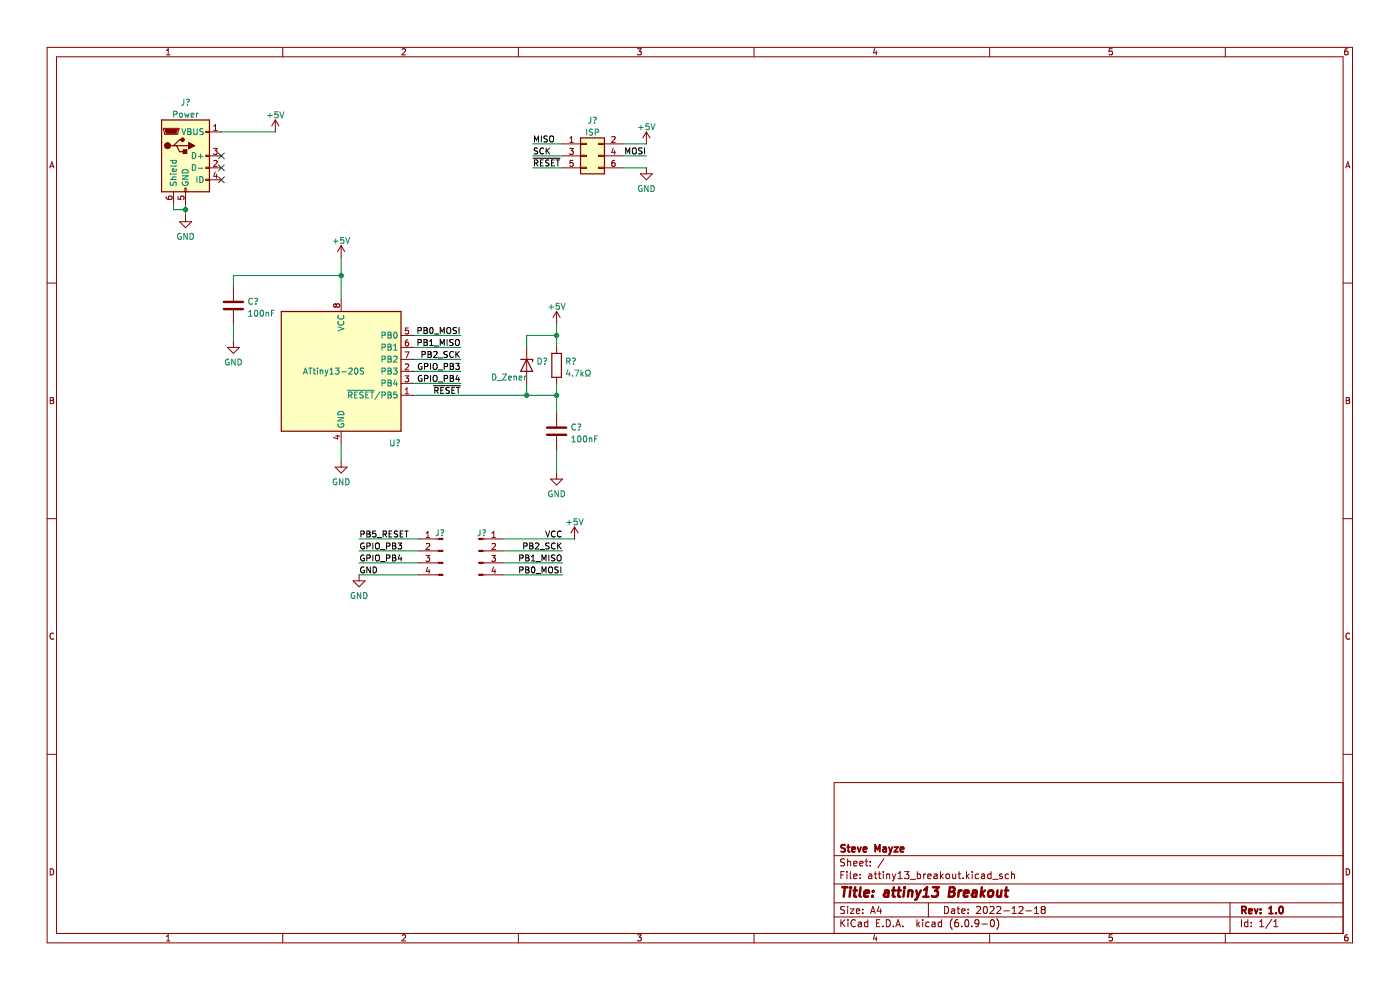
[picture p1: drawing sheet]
<svg xmlns="http://www.w3.org/2000/svg" width="297mm" height="210mm" viewBox="0 0 297 210" stroke-linecap="round" stroke-linejoin="round" font-family="sans-serif">
<path d="M0 .1h296.9v209.9h-296.9z" fill-rule="evenodd" fill="#fff" stroke="#fff" stroke-width=".21"/>
<g fill="none" stroke="#840000" stroke-width=".21">
<path d="M10 10h276.9v190h-276.9zM12 12h272.9v186h-272.9zM35.3 11.6h.8M35.3 10.7l.4-.4v1.3M60 10v2M85.3 10.5l.5-.2 .2 .4-.8 .9h.8M110 10v2M135.2 10.3h.8l-.4 .5 .4 .2v.5l-.2 .1-.6-.1M160 10v2M185.6 10.3l-.3 .9h.8M185.9 10.8v.8M209.9 10v2"/>
<path d="M235.9 10.3h-.6v.7l.6-.1v.6l-.1 .1-.5-.1M259.9 10v2M285.9 10.3l-.4 .1-.2 .2v.8l.2 .2 .4-.1v-.6l-.4-.1-.2 .3M10.6 35.6l.4-1.3 .4 1.3M10.7 35.3h.6M34.7 27.2h3.3v.3l-.3 1h-2.8zM35 27.5h2.6l-.3 .7h-2zM39.2 39.9h.3v.8h-.3zM43.7 35.5h.7v.2h-.7zM43.7 32.9h.7v.3h-.7zM43.7 27.9h.7v.2h-.7zM43.7 38h.7v.3h-.7z"/>
<path d="M44.4 33.1h2.6M44.4 35.6h2.6M44.4 28h2.6M44.4 38.1h2.6M45.3 31.5h.8l-.5 .5 .4 .1v.5l-.2 .1-.5-.1M45.3 34.1l.5-.1 .3 .4-.8 .9h.8M45.3 27.7h.8M45.3 26.8l.4-.4v1.3M45.6 36.5l-.3 .9h.8M46 37v.8M58.4 25.4l-.8 1.3M58.4 25.4v2.6"/>
<path d="M58.4 25.4l.8 1.3M119.3 30.5h3.9M119.3 33.1h3.9M119.3 35.6h3.9M120.8 31.5h.8l-.4 .5 .4 .1v.5l-.2 .1-.6-.1M120.9 30.2h.7M120.9 29.3l.4-.4v1.3M121.6 34h-.6l-.1 .6h.6l.1 .6-.2 .1-.5-.1M123.2 30.4h1.2v.3h-1.2zM123.2 32.9h1.2v.3h-1.2zM123.2 35.5h1.2v.2h-1.2zM127 35.5h1.2v.2h-1.2z"/>
<path d="M127 32.9h1.2v.3h-1.2zM127 30.4h1.2v.3h-1.2zM128.2 30.5h3.8M128.2 33.1h3.8M128.2 35.6h3.8M129.8 29.1l.5-.2 .2 .4-.8 .9h.8M130.1 31.4l-.3 .9h.8M130.4 34l-.4 .1-.2 .2v.7l.2 .3 .4-.1v-.6l-.4-.1-.2 .2M130.4 31.9v.8M135.9 36.9h2.5l-1.3 1.2zM137.1 28l-.7 1.3M137.1 28v2.5"/>
<path d="M137.1 35.6v1.3M137.1 28l.8 1.3M285.5 35.6l.4-1.3 .5 1.3M285.6 35.3h.6M35.2 41.7l.1 .4 .2 .2h.8l.2-.2-.1-.5-.6 .1-.1 .4 .3 .2M36.8 40.7v2.5M37.8 41.6v.7h.6l-.1-.6 .6-.1 .1 .2-.1 .5M38.1 47h2.5l-1.2 1.3zM39.4 40.7v2.5M39.4 45.8v1.2M72.4 52.1l-.8 1.3M72.4 52.1v2.5"/>
<path d="M72.4 52.1l.7 1.3M10 60h2M48.2 73.7h2.6l-1.3 1.3zM49.5 61v2.8M49.5 65.8v2.8M49.5 72.4v1.3M71.3 64.7l-.2-.3-.3 .3v.3l.2 .2 .3-.3M71.3 64.7l.3-.3h.2l.3 .3-.1 .3-.2 .2-.3-.1-.2-.2M71.3 64.7v.2M72.4 63.5v2.6M85.1 73.7h2.5M85.1 78.8h2.5"/>
<path d="M85.1 71.2h2.5M85.1 76.2h2.5M85.9 79.7h.8l-.4 .5 .3 .1v.6l-.1 .1-.6-.1M85.9 74.6h.9l-.6 1.3M86 77.3l.5-.1 .2 .4-.8 .9h.8M86.6 72.1l-.4 .1-.2 .2v.7l.2 .3 .4-.1v-.6l-.4-.1-.2 .2M86.6 69.6h-.6v.6l.6-.1v.6l-.1 .1-.5-.1M111.7 73.7v7.6M118.1 66.1l-.8 1.2M118.1 66.1v2.5M118.1 73.7v1.3M118.1 66.1l.7 1.2"/>
<path d="M284.9 60h2M10.7 84.3h.4l.2 .3-.2 .3 .2 .2 .1 .3-.2 .2h-.5zM10.7 84.9h.4M71.1 99.1h2.5l-1.2 1.3zM71.2 92.5h.9M71.6 92.3v.8l-.9-.3M72.4 91.5v2.5M72.4 97.8v1.3M85.1 83.9h2.5M85.1 81.3h2.5M86 83.5h.7M86 82.6l.3-.3v1.2"/>
<path d="M118.1 80v1.3M118.1 87.7v2.8M118.1 92.5v2.8M285.6 84.3h.4l.3 .3-.3 .3 .3 .2v.3l-.2 .2h-.5zM285.6 84.9h.4M10 110h2M88.9 119.4h4.2M88.9 116.9h4.2M88.9 114.3h4.2M90.4 117.8h.7l-.4 .5 .4 .1v.6l-.2 .1-.5-.1M90.4 114h.7M90.4 113.1l.4-.4v1.3"/>
<path d="M90.4 115.4l.5-.1 .2 .3-.7 .9h.7M102.4 119.4h4.3M102.4 116.9h4.3M102.4 114.3h4.3M104.3 117.8h.8l-.4 .5 .4 .1v.6l-.2 .1-.6-.1M104.4 114h.7M104.4 115.4l.5-.1 .2 .3-.8 .9h.8M104.4 113.1l.3-.4v1.3M116.8 101.6h2.5l-1.2 1.3zM118.1 100.4v1.2M121.9 111.8l-.8 1.3M121.9 111.8v2.5"/>
<path d="M121.9 111.8l.8 1.3M284.9 110h2M11.4 134.4a.58 .58 0 0 0-.8 .6 .58 .58 0 0 0 .8 .5M74.9 123.2h2.6l-1.3 1.3zM76.2 121.9v1.3M88.9 121.9h4.2M90.7 120.3l-.3 .9h.8M91 120.8v.8M102.4 121.9h4.3M104.7 120.3l-.3 .9h.8M105 120.8v.8M286.3 134.4a.58 .58 0 0 0-.8 .6 .58 .58 0 0 0 .8 .5"/>
<path d="M10 160h2M284.9 166h-107.9v32M284.9 160h2M10.7 184.3a.66 .66 0 0 1 .7 .6 .66 .66 0 0 1-.7 .7zM35.3 198.7l.4-.4v1.3M35.3 199.6h.8M60 198v2M85.3 198.4l.5-.1 .2 .4-.8 .9h.8M110 198v2M135.2 198.3h.8l-.4 .5 .4 .1v.6l-.2 .1-.6-.1M160 198v2M177 194.5h107.9"/>
<path d="M177 191.5h107.9M177 187.5h107.9M177 181.5h107.9M178.4 195.1v1.5M178.4 185.6h.5M178.6 195.7l.6 .9M179.1 184.9h-.7v1.5M179.2 192.4l-.6-.1-.2 .1v.5l.6 .2 .2 .4-.3 .3-.6-.1M179.2 182.3l-.6-.1-.2 .1v.5l.6 .2 .2 .4-.3 .3-.6-.1M179.2 195.1l-.8 .8M179.7 184.9v.1M179.7 185.4v1"/>
<path d="M179.8 182.2v1.5M179.8 192.3v.1M179.8 192.8v1M179.8 182.8l.2-.1 .4 .1 .1 .9M179.9 195.1v.1M179.9 195.6v1M180.4 192.8h.8l-.8 1h.8M180.4 184.9v1.3l.2 .2M181.1 185.9l.7-.2-.1-.2-.4-.1-.2 .2 .1 .7h.5M181.1 183.2l.7-.2-.1-.2-.4-.1-.2 .2 .1 .7h.5M181.5 195.2a.71 .71 0 0 0-1 .5 .71 .71 0 0 0 .7 .9l.3-.2M181.7 193.3l.7-.2-.1-.2-.4-.1-.2 .2v.7h.6"/>
<path d="M182.1 195.7h.6v.9M182.4 183.2l.7-.2-.1-.2-.4-.1-.2 .2 .1 .7h.5M182.5 186.2v.2M182.5 185.5v.1M182.7 195.9l-.5 .1-.2 .2 .2 .4 .5-.1M183 193.6v.2M183 192.9v.1M183.5 182.7h.6M183.7 182.2v1.3l.4 .2M184.1 195.7l-.4-.1-.3 .3 .1 .6h.6M184.1 195.1v1.5M184.3 185.5h.6l.1 .9"/>
<path d="M184.6 183.5v.2M184.6 182.8v.1M184.7 193.8l.5-1.5 .5 1.5M184.8 193.4h.7M185 185.7l-.5 .1-.3 .2 .3 .4 .5-.1M185.5 185.4h.5M185.6 198.2l-.3 1h.8M185.7 184.9v1.3l.3 .2M185.9 198.7v.9M186 195.8h.5M186.3 185.4h.6M186.5 192.2l-.4 1.1h.9"/>
<path d="M186.5 184.9v1.3l.4 .2M186.7 195.1h-.7v1.5h.7M186.8 192.8v1M187.3 196.4v.2M187.4 184.9v.1M187.4 185.4v1M187.5 182.1l-1.3 1.9M188 195.1a.76 .76 0 0 1 .9 .7 .76 .76 0 0 1-.9 .8zM188.1 185.5l.2-.1 .4 .1v.9M188.1 185.4v1M189.3 185.4l.4 1M189.5 196.4v.2"/>
<path d="M189.7 186.4l-.4 .5M190 196.6l.5-1.5 .5 1.5M190 185.4l-.3 1M190.2 196.2h.7M190.5 185.3l.5-.4v1.5M190.5 186.4h.9M191.5 196.4v.2M191.9 184.9h.9l-.5 .6 .4 .1v.6l-.2 .2-.6-.2M193.1 186.5h1.1M194.5 195.1v1.5M194.6 185.5l.4-.1 .3 .3-.1 .6h-.6M194.6 184.9v1.5"/>
<path d="M194.7 196l.4 .6M195.1 195.6l-.6 .6M195.7 195.1v.1M195.7 195.6v1M196 185.4v1M196.4 185.4l-.4 .3M196.8 185.9l.7-.2v-.2l-.5-.1-.2 .2 .1 .7h.6M197 191.5v3M197.1 195.7l-.4-.1-.3 .3 .1 .6h.6M197.7 195.7h.6l.1 .9M198.2 185.5h.5l.1 .9M198.4 195.9l-.5 .1-.2 .2 .2 .4 .5-.1"/>
<path d="M198.8 185.7l-.5 .1-.2 .2 .2 .4 .5-.1M199.5 184.9v1.5M199.7 185.8l.4 .6M199.7 195.7l-.4-.1-.3 .3 .2 .6h.5M199.7 195.1v1.5M200.1 185.4l-.6 .6M200.4 192.3a.76 .76 0 0 1 .8 .7 .76 .76 0 0 1-.8 .8zM200.7 185.5l.3-.1 .4 .1 .1 .6-.2 .2-.3 .1-.3-.2zM201.9 192.9h.6v.9M202 194.9a1.72 1.72 0 0 0 0 2.3M202.1 185.4l.1 .9 .3 .1 .2-.2M202.5 193.1l-.5 .1-.2 .2 .2 .4 .5-.1"/>
<path d="M202.7 185.4v1M203 192.8h.6M203.2 192.3v1.3l.4 .2M203.2 195.1l-.4 .1a1.01 1.01 0 0 0 0 1.4l.5-.2 .1-.5-.3-.2h-.4l-.2 .2M203.2 185.4h.6M203.5 184.9v1.3l.3 .2M204 193.3l.7-.2v-.2l-.5-.1-.2 .2 .1 .7h.6M204 196.4v.2M204.3 186.2v.2M204.8 195.2l.2-.1a.8 .8 0 0 1 .5 .7 .8 .8 0 0 1-.5 .8l-.3-.6zM205 184.9v1.5M205.2 185.8l.4 .6"/>
<path d="M205.4 193.6v.2M205.4 192.9v.1M205.6 185.4l-.6 .6M206.2 196.4v.2M206.2 184.9v.1M206.2 185.4v1M207.2 192.4l.5-.1 .3 .4-.9 1.1h.9M207.6 185.5l-.4-.1-.3 .3 .1 .6h.6M207.7 195.7l-.3 .3-.4-.1-.2-.2v-.3l.3-.3h.3l.3 .3a1 1 0 0 1-.5 1.2h-.2M208.2 185.5h.6l.1 .9M208.3 196h1.2M208.7 192.4l.3-.1a.8 .8 0 0 1 .5 .7 .8 .8 0 0 1-.5 .8l-.4-.6z"/>
<path d="M208.9 185.7l-.5 .1-.2 .2 .2 .4 .5-.1M209.9 198v2M210 192.4l.6-.1 .3 .4-.9 1.1h.9M210.2 195.2l.3-.1a.8 .8 0 0 1 .5 .7 .8 .8 0 0 1-.5 .8l-.4-.6zM210.2 185.5l-.4-.1-.3 .3 .2 .6h.5M210.2 184.9v1.5M210.6 186.5h1.1M211.5 192.4l.5-.1 .3 .4-.9 1.1h.9M211.5 194.9a1.72 1.72 0 0 1 0 2.3M212.6 185.5l-.4-.1-.2 .2 .1 .2 .5 .2v.3h-.6M213 193.2h1.1M214 185.5l-.5-.1-.3 .3 .2 .6h.6"/>
<path d="M214.6 185.5l.2-.1 .4 .1v.9M214.6 184.9v1.5M214.7 193.8h.9M214.7 192.7l.5-.4v1.5M216.2 192.4l.5-.1 .3 .4-.9 1.1h.9M217.7 193.2h1.1M219.5 193.8h.8M219.5 192.7l.4-.4v1.5M221.2 192.9l-.3-.3 .3-.3h.3l.2 .3-.2 .3M221.2 192.9l-.3 .3 .1 .4 .2 .2 .4-.1 .1-.2v-.4l-.2-.2M221.2 192.9h.3M235.9 198.3h-.6v.6h.6v.6l-.1 .1-.5-.1"/>
<path d="M259.9 198v2M260.9 191.5v6.5M263.4 195.1v1.5M264.7 195.7l-.4-.1-.3 .3 .2 .6h.5M264.7 195.1v1.5M265.4 196.4v.2M265.4 195.7v.1M267.2 196.6h.9M267.2 195.5l.5-.4v1.5M269.8 195l-1.3 1.9M270.2 196.6h.9M270.2 195.5l.5-.4v1.5"/>
<path d="M285.6 184.3a.66 .66 0 0 1 .7 .6 .66 .66 0 0 1-.7 .7zM285.9 198.3l-.4 .1-.2 .2v.7l.2 .3 .4-.1v-.6l-.4-.1-.2 .2"/>
</g>
<g fill="none" stroke="#840000" stroke-width=".39">
<path d="M179.3 179.3l-.6-.1-.2 .1v.5l.7 .2 .1 .4-.3 .3-.6-.1M179.7 179.7h.6M179.9 179.2v1.3l.4 .2M181.9 179.7l.4 1 .4-1M187.4 179.8h.5l.1 .9M188.6 179.7l.3 1M189.3 179.7l-.4 1M189.7 179.7h.8l-.8 1h.8M180.7 180.2l.7-.2v-.2l-.5-.1-.2 .2 .1 .7h.6M183.2 180.2l.7-.2-.1-.2-.4-.1-.2 .2v.7h.6M185.6 180.7v-1.5l.5 1.1 .5-1.1v1.5M188 180l-.5 .1-.2 .2 .2 .4 .5-.1"/>
<path d="M188.9 180.7l-.3 .5M191 180.2l.7-.2-.1-.2-.4-.1-.2 .2 .1 .7h.5M263.5 193.1l.7-.1 .1-.2v-.4l-.8-.1v1.5M263.8 193.1l.5 .7M264.9 193.3l.7-.2v-.2l-.5-.1-.2 .2 .1 .7h.6M266.1 192.8l.4 1 .3-1M267.4 193.6v.2M267.4 192.9v.1M269.2 193.8h.9M269.2 192.7l.4-.4v1.5M270.7 193.6v.2M271.5 192.4l.2-.1a.8 .8 0 0 1 .5 .7 .8 .8 0 0 1-.5 .8l-.4-.6z"/>
</g>
<g fill="none" stroke="#840000" stroke-width=".52">
<path d="M178.7 188.2h1.1M179.2 188.2l-.2 2M180.4 188.9l-.2 1.3M180.5 188.2v.2M181.1 188.9h.7M181.4 188.2l-.2 1.7 .1 .2 .4 .1M182.6 188.2l-.2 1.7 .2 .3M183.4 189.5l.9-.1v-.4l-.6-.1-.3 .3v.9h.7M185.1 190v.2M185.2 189v.2M187.7 189h.8l-.1 1.2M188.5 189.4l-.7 .1a.4 .4 0 0 0-.3 .3 .4 .4 0 0 0 .2 .4l.7-.1"/>
<path d="M189.2 188.9h.8M189.6 188.2l-.2 1.7 .1 .2 .3 .1M190.4 188.9h.8M190.8 188.2l-.3 1.7 .1 .2 .4 .1M191.8 188.9l-.1 1.3M191.9 188.2v.2M192.7 189.1l.4-.2 .4 .1v1.2M192.8 188.9l-.2 1.3M194.4 188.9l.3 1.3M194.7 190.2l-.2 .5-.4 .2M195.3 188.9l-.6 1.3M195.8 190.2h1.2"/>
<path d="M196 188.8l.7-.6-.3 2M197.9 188.2h1.2l-.7 .8 .5 .2-.1 .8-.3 .2h-.6l-.2-.2M201.4 189.2h.7M201.5 188.2h.7l.2 .2 .1 .4-.4 .4 .2 .1a.58 .58 0 0 1-.3 .9h-.7zM203.4 188.9l-.1 1.3M204 188.9l-.4 .1-.2 .3M204.5 189.5l1-.1-.1-.4h-.7l-.3 .9 .3 .3 .6-.1M206.4 189h.7v1.2M207.2 189.4l-.7 .1a.4 .4 0 0 0-.3 .3 .4 .4 0 0 0 .2 .4l.7-.1M208.3 188.2l-.3 2M208.3 189.5l.5 .7M209 188.9l-.9 .7"/>
<path d="M209.8 189.1l.1-.1a.5 .5 0 0 1 .8 .3l-.1 .5-.2 .3a.5 .5 0 0 1-.8-.3zM211.6 188.9v1.2l.4 .1 .3-.2M212.5 188.9l-.2 1.3M213.1 188.9h.8M213.5 188.2l-.2 1.7 .1 .2 .3 .1"/>
</g>
<g fill="#ffffc2" stroke="#ffffc2" stroke-width=".25">
<path d="M123.2 29.3h5v7.6h-5z" fill-rule="evenodd"/>
<path d="M34.3 25.4h10.1v15.3h-10.1z" fill-rule="evenodd"/>
<path d="M59.7 66.1h25.4v25.4h-25.4z" fill-rule="evenodd"/>
</g>
<path d="M46.4 35l1.2 1.2M46.4 37.5l1.2 1.3M46.4 32.5l1.2 1.2M47.6 35l-1.2 1.2M47.6 37.5l-1.2 1.3M47.6 32.5l-1.2 1.2" fill="none" stroke="#000084" stroke-width=".21"/>
<g fill="none" stroke="#008400" stroke-width=".21">
<path d="M47 28h11.4M113 30.5h6.3M113 33.1h6.3M113 35.6h6.3M132 30.5h5.1M132 33.1h5.1M132 35.6h5.1M36.8 43.2v1.3h2.6M39.4 43.2v2.6M72.4 54.6v8.9M72.4 58.5h-22.9v2.5M49.5 68.6v3.8"/>
<path d="M87.6 71.2h10.2M87.6 76.2h10.2M87.6 78.8h10.2M87.6 73.7h10.2M118.1 68.6v5.1M118.1 71.2h-6.4v2.5M72.4 94v3.8M87.6 81.3h10.2M87.6 83.9h30.5M111.7 81.3v2.6M118.1 81.3v6.4M118.1 95.3v5.1"/>
<path d="M76.2 119.4h12.7M76.2 114.3h12.7M76.2 116.9h12.7M106.7 119.4h12.6M106.7 114.3h15.2M106.7 116.9h12.6M76.2 121.9h12.7M106.7 121.9h12.6"/>
</g>
<g fill="none" stroke="#000" stroke-width=".21">
<path d="M113.1 33.6h5.7M113.4 30.1v-1.3l.4 1 .4-1v1.3M113.4 34.6l.6-.1v-.5l-.6-.1v1.3M113.7 34.6l.4 .6M114 31.4l-.6 .1v.4l.5 .2 .1 .3-.2 .3-.5-.1M114.7 34.5h.4M114.8 28.8v1.3M115.3 33.9h-.6v1.3h.6M115.3 31.5a.56 .56 0 0 0-.8 .5 .56 .56 0 0 0 .8 .5M115.9 31.4v1.3M116 31.9l.6 .8M116.1 28.9l-.7 .1v.3l.6 .3 .1 .3-.2 .2h-.5"/>
<path d="M116.5 34h-.7v.4l.5 .2 .2 .4-.3 .2-.5-.1M116.6 31.4l-.7 .7M116.6 29l.3-.2a.43 .43 0 0 1 .5 .5v.4a.42 .42 0 0 1-.4 .4 .42 .42 0 0 1-.4-.4zM117 34.5h.4M117.6 33.9h-.6v1.3h.6M118 33.9h.7M118.3 33.9v1.3M132.8 32.7v-1.3l.4 .9 .4-.9v1.3M134.2 31.6l.2-.2a.43 .43 0 0 1 .6 .4v.4a.42 .42 0 0 1-.4 .5 .42 .42 0 0 1-.5-.5zM136.2 31.4l-.7 .1v.4l.6 .2 .1 .3-.2 .3-.5-.1M136.7 31.4v1.3M88.7 70.1h.6v-.5l-.6-.1v1.2"/>
<path d="M88.7 72.7l.6-.1v-.5l-.6-.1v1.3M89.5 79.7a.58 .58 0 0 0-.8 .6 .58 .58 0 0 0 .8 .5v-.4h-.2M89.5 77.2a.58 .58 0 0 0-.8 .5 .58 .58 0 0 0 .8 .5v-.4h-.2M89.5 75.2h.6l.1-.5-.7-.1v1.2M89.9 69.5h.5l.2 .2-.2 .4 .2 .1 .1 .3-.3 .2h-.5zM89.9 72h.5l.2 .3-.2 .3 .2 .1 .1 .3-.3 .3h-.5zM89.9 70.1h.5M89.9 72.6h.5M90.1 77.8l.6-.1v-.5l-.6-.1v1.3M90.8 74.6h.4l.3 .2-.3 .4 .3 .1v.3l-.2 .2h-.5zM90.8 75.2h.4M91.2 72.4l.3-.4v1.3"/>
<path d="M91.2 73.3h.7M91.3 69.6l.2-.1a.68 .68 0 0 1 .4 .6 .68 .68 0 0 1-.4 .6l-.3-.4zM91.3 77.1v1.3M91.3 79.6v1.3M91.9 77.3l.3-.2a.43 .43 0 0 1 .5 .4v.4a.42 .42 0 0 1-.4 .5 .42 .42 0 0 1-.4-.5zM91.9 79.8l.3-.2a.43 .43 0 0 1 .5 .5v.4a.42 .42 0 0 1-.4 .4 .42 .42 0 0 1-.4-.4zM92 74.7l.5-.1 .2 .3-.8 .9h.8M92.1 70.9h1M92.1 73.4h1M93 78.5h.9M93 75.9h.9M93.4 70.7v-1.2l.4 .9 .4-.9v1.2"/>
<path d="M93.4 73.3v-1.3l.4 .9 .4-.9v1.3M94.2 77.8l.6-.1 .1-.5-.7-.1v1.3M94.8 69.7l.3-.2a.43 .43 0 0 1 .5 .4v.4a.42 .42 0 0 1-.4 .5 .42 .42 0 0 1-.4-.5zM94.8 72v1.3M94.9 74.6h-.5l-.2 .2 .1 .3 .5 .2v.4l-.6 .1M95.5 77.1h.4l.3 .2-.3 .4 .3 .1v.3l-.2 .3h-.5zM95.5 79.6h.4l.3 .3-.3 .3 .3 .2v.3l-.2 .2h-.5zM95.5 77.7h.4M96.1 72.1h-.7v.4l.6 .2 .1 .3-.2 .3-.5-.1M96.2 74.7a.56 .56 0 0 0-.8 .5 .56 .56 0 0 0 .8 .5M96.7 77.1h.7l-.4 .5 .4 .1v.5l-.2 .2-.5-.2M96.7 72.2l.2-.2a.43 .43 0 0 1 .5 .4v.5a.42 .42 0 0 1-.4 .4 .42 .42 0 0 1-.4-.4z"/>
<path d="M96.7 74.6v1.2M96.8 69.5l-.6 .1v.4l.5 .2 .1 .3-.2 .2h-.5M96.9 75.1l.5 .7M97 79.6l-.3 .9h.8M97.4 69.5v1.2M97.4 74.6l-.7 .7M90.1 80.3l.6-.1v-.4l-.6-.2v1.3M91.9 81.8h5.8M92.2 82.8h.6l.1-.5-.7-.1v1.2M92.5 82.8l.5 .6M93 81h.9M93.5 82.8h.4"/>
<path d="M94.1 82.2h-.6v1.2h.6M94.2 80.3l.6-.1 .1-.4-.7-.2v1.3M95.3 82.2l-.6 .1v.4l.5 .2 .1 .3-.2 .2h-.5M95.5 80.2h.4M95.9 82.8h.4M96.5 82.2h-.6v1.2h.6M96.8 82.2h.8M97.2 82.2v1.2M97.3 80.1v.8M76.6 113.3l.6-.1v-.4l-.6-.2v1.3M77.2 115.2a.58 .58 0 0 0-.7 .6 .58 .58 0 0 0 .8 .5v-.4h-.3M77.2 117.8a.58 .58 0 0 0-.7 .6 .58 .58 0 0 0 .8 .5v-.5h-.3"/>
<path d="M77.8 115.8h.6l.1-.5-.7-.1v1.3M77.8 118.4l.6-.1 .1-.5-.7-.1v1.3M77.8 112.6h.5l.2 .3-.2 .3 .2 .2 .1 .3-.3 .2h-.5zM77.8 113.2h.5M79.1 115.2v1.3M79.1 117.7v1.3M79.7 115.4l.2-.2a.43 .43 0 0 1 .6 .4v.4a.42 .42 0 0 1-.4 .5 .42 .42 0 0 1-.5-.5zM79.7 117.9l.2-.2a.43 .43 0 0 1 .6 .4v.5a.42 .42 0 0 1-.4 .4 .42 .42 0 0 1-.5-.4zM79.7 112.6h-.6l-.1 .6h.6l.1 .6-.2 .1-.5-.1M80 114h1M80.7 116.6h1M80.7 119.1h1"/>
<path d="M81.3 113.3l.6-.1v-.4l-.6-.2v1.3M81.6 113.3l.4 .6M82 115.8h.6l.1-.5-.7-.1v1.3M82 118.4l.6-.1 .1-.5-.7-.1v1.3M82.5 113.2h.5M83.2 112.6h-.7v1.3h.7M83.3 115.2h.4l.2 .2-.2 .4 .2 .1 .1 .3-.2 .3h-.5zM83.3 115.8h.4M83.3 117.7h.4l.2 .3-.2 .3 .2 .1 .1 .4-.2 .2h-.5zM83.3 118.3h.4M84.4 112.7l-.7 .1v.3l.5 .3 .2 .3-.3 .2h-.5M84.4 115.2h.8l-.4 .5 .3 .1v.5l-.1 .2-.6-.2"/>
<path d="M84.8 117.7l-.3 .9h.8M84.9 113.2h.4M85.1 118.1v.9M85.5 112.6h-.6v1.3h.6M85.9 112.6h.7M86.2 112.6v1.3M110.3 118.4l.6-.1v-.5l-.6-.1v1.3M111.1 115.8h.6l.1-.5-.7-.1v1.3M111.5 117.7h.5l.2 .3-.2 .3 .2 .1 .1 .4-.3 .2h-.5zM111.5 118.3h.5M112.4 115.2h.4l.2 .2-.2 .4 .2 .1 .1 .3-.2 .3h-.5zM112.4 115.8h.4"/>
<path d="M112.7 118.1l.4-.4v1.3M112.7 119h.8M113.6 115.3l.5-.1 .2 .3-.8 1h.8M113.7 119.1h1M114.6 116.6h.9M115 119v-1.3l.4 .9 .4-.9v1.3M115.8 112.6l.4 1.3 .4-1.3M116.4 117.7v1.3M116.5 115.2h-.5l-.2 .2 .1 .3 .5 .3v.3l-.6 .1M117.7 117.8h-.7v.4l.6 .2 .1 .4-.2 .2-.5-.1M117.8 112.8a.56 .56 0 0 0-.8 .5 .56 .56 0 0 0 .8 .5M117.8 115.3a.56 .56 0 0 0-.8 .5 .56 .56 0 0 0 .8 .5"/>
<path d="M118.2 117.9l.3-.2a.43 .43 0 0 1 .5 .4v.5a.42 .42 0 0 1-.4 .4 .42 .42 0 0 1-.4-.4zM118.3 115.2v1.3M118.5 115.7l.5 .8M119 112.8a.56 .56 0 0 0-.8 .5 .56 .56 0 0 0 .8 .5M119 115.2l-.7 .7M77.2 120.3a.58 .58 0 0 0-.7 .6 .58 .58 0 0 0 .8 .5v-.4h-.3M78.6 120.3v1.2l-.8-1.2v1.2M79.2 120.3a.64 .64 0 0 1 .7 .6 .64 .64 0 0 1-.7 .6zM110.3 120.9h.6v-.5l-.6-.1v1.2M111.5 120.3h.5l.2 .2-.2 .4 .2 .1 .1 .3-.3 .2h-.5zM111.5 120.9h.5M112.9 120.4l.1-.1a.68 .68 0 0 1 .5 .6 .68 .68 0 0 1-.5 .6l-.3-.5z"/>
<path d="M113.7 121.7h1M115 121.5v-1.2l.4 .9 .4-.9v1.2M116.4 120.4l.3-.1a.43 .43 0 0 1 .5 .4v.4a.42 .42 0 0 1-.4 .4 .42 .42 0 0 1-.4-.4zM118.4 120.3l-.6 .1v.3l.5 .3 .1 .3-.2 .2h-.5M119 120.3v1.2"/>
</g>
<g fill="none" stroke="#008484" stroke-width=".21">
<path d="M36.1 38.1h1.3M36.1 36.9h.1M36.1 34h1.3M36.2 38.6v.7h.4l.3-.6 .3-.1 .2 .3-.1 .4M36.5 36.9h.9M36.6 34l-.1 .4 .3 .2 .5-.1v-.5M36.9 24.3l.6-.1v-.5l-.6-.1v1.3M37.3 35.8l.1 .4-.2 .2-.6-.1v-.5h.3l.1 .6M37.4 37.5l-.8 .1 .1 .5M37.4 35.1l-.2 .1h-1.1M38.1 24.1l.2-.1 .4 .1-.1 .7-.5-.1zM38.6 27.3l.4 1.3 .4-1.3"/>
<path d="M38.7 37.3h1.2l-1.2 .7h1.2M38.7 38.6a.58 .58 0 0 0 .6 .8 .58 .58 0 0 0 .5-.8h-.4v.2M38.8 36.1a.66 .66 0 0 1 .8-.1 .66 .66 0 0 1 .3 .7h-1.2zM39 21.1l-.1 1-.4 .2M39.1 24l.3 .9 .2-.6 .3 .6 .2-.9M39.5 21.1h.5a.43 .43 0 0 1-.2 .7M39.8 22.2v.1M39.8 27.3h.5l.2 .2-.2 .4 .2 .1 .1 .3-.3 .3h-.5zM39.8 27.9h.5M40.5 24.4l.6-.1v-.2l-.4-.1-.2 .2 .1 .6h.5M40.8 32.4a.64 .64 0 0 1 .7 .6 .64 .64 0 0 1-.7 .6zM40.8 34.9a.64 .64 0 0 1 .7 .6 .64 .64 0 0 1-.7 .7z"/>
<path d="M41.1 27.3v1l.3 .3h.2l.2-.3v-1M41.7 24v.9M41.8 37.4v1.3M42.1 24l-.4 .3M42.1 35.7h.9M42.1 33.2h.9M42.4 37.4a.64 .64 0 0 1 .7 .7 .64 .64 0 0 1-.7 .6zM42.6 32.7v.9M43.1 27.4l-.5-.1-.2 .2 .1 .3 .5 .3v.3l-.6 .1M56.8 24.5h.9M57.3 24v1M58.9 23.7h-.6v.6h.6v.6l-.1 .1-.5-.1"/>
<path d="M59.4 23.7l.4 1.3 .4-1.3M124.5 27.4v1.3M125.3 24.9v1l-.4 .2M125.7 27.5h-.6v.4l.5 .2 .1 .3-.2 .3-.5-.1M125.9 24.9h.4a.43 .43 0 0 1-.2 .7M126.1 26v.1M126.3 28.1l.6-.1v-.5l-.6-.1v1.3M135.5 27h1M136 26.6v.9M136.2 39.4a.58 .58 0 0 0-.8 .6 .58 .58 0 0 0 .8 .5v-.4h-.2M137.5 39.4v1.2l-.7-1.2v1.2M137.7 26.3h-.6l-.1 .6 .6-.1 .1 .6-.2 .1-.5-.1"/>
<path d="M138.1 26.3l.4 1.2 .4-1.2M138.1 39.4a.64 .64 0 0 1 .7 .6 .64 .64 0 0 1-.7 .6zM38.4 49.6a.58 .58 0 0 0-.7 .6 .58 .58 0 0 0 .8 .5v-.5h-.3M39.7 49.5v1.3l-.7-1.3v1.3M40.3 49.5a.64 .64 0 0 1 .8 .6 .64 .64 0 0 1-.8 .7zM70.7 51.2h1M71.2 50.7v.9M72.9 50.4h-.6v.6l.6-.1v.6l-.2 .1-.4-.1M73.3 50.4l.5 1.2 .4-1.2M48.5 76.2a.58 .58 0 0 0-.7 .6 .58 .58 0 0 0 .8 .5v-.4h-.2M49.9 76.2v1.2l-.7-1.2v1.2M50.5 76.2a.64 .64 0 0 1 .7 .6 .64 .64 0 0 1-.7 .6z"/>
<path d="M52.8 67.1h.7M52.8 66.2l.3-.4v1.3M53.5 63.4a.56 .56 0 0 0-.7 .5 .56 .56 0 0 0 .7 .5M54 63.3h.5a.43 .43 0 0 1-.2 .7v.1M54.1 65.9l.2-.1a.68 .68 0 0 1 .4 .6 .68 .68 0 0 1-.4 .7l-.3-.5zM54.3 64.4v.1M55.3 65.9l.2-.1a.68 .68 0 0 1 .4 .6 .68 .68 0 0 1-.4 .7l-.3-.5zM56.4 66.2v.9M56.4 66.4l.5-.1 .1 .8M57.6 66.4h.4M58.2 65.8h-.6v1.3M64.4 79.3l.4-1.2 .4 1.2"/>
<path d="M64.5 79h.6M65.5 78.1h.7M65.8 78.1v1.2M66.4 78.5h.5M66.6 78.1v1.1l.3 .1M67.3 78.1v.1M67.3 78.5v.8M67.9 78.6h.5l.1 .7M67.9 78.5v.8M69 78.5l.3 .8M69.3 79.3l-.3 .5M69.6 78.5l-.3 .8"/>
<path d="M70 79.3h.7M70 78.4l.4-.3v1.2M71.1 78.1h.8l-.4 .5 .4 .1v.5l-.2 .1-.6-.1M71.7 69.3l1.2 .4-1.2 .5M71.8 66.9a.56 .56 0 0 0 .5 .8 .56 .56 0 0 0 .5-.8M71.8 68.2a.56 .56 0 0 0 .5 .8 .56 .56 0 0 0 .5-.8M72.5 78.9h.9M74 78.2l.5-.1 .2 .3-.8 .9h.8M75.3 78.2l.2-.1a.68 .68 0 0 1 .4 .6 .68 .68 0 0 1-.4 .6l-.3-.4zM77.1 78.1l-.6 .1v.4l.5 .2 .1 .3-.2 .2h-.5M81 71.1h.6l.1-.5-.7-.1v1.2M81 73.7l.6-.1 .1-.5-.7-.1v1.3"/>
<path d="M81 76.2l.6-.1 .1-.4-.7-.2v1.3M81 78.7h.6l.1-.5-.7-.1v1.2M82.3 70.5h.4l.3 .2-.3 .4 .3 .1v.3l-.2 .2h-.5zM82.3 76.1h.4M82.3 75.5h.4l.3 .3-.3 .3 .3 .2v.3l-.2 .2h-.5zM82.3 73h.4l.3 .2-.3 .4 .3 .1v.3l-.2 .3h-.5zM82.3 78.1h.4l.3 .2-.3 .4 .3 .1v.3l-.2 .2h-.5zM82.3 78.7h.4M82.3 71.1h.4M82.3 73.6h.4M83.5 78.1h.7l-.4 .5 .4 .1v.5l-.2 .1-.5-.1M83.5 75.7l.5-.2 .2 .4-.7 .9h.7"/>
<path d="M83.5 74.3h.7M83.5 73.4l.4-.4v1.3M83.6 70.6l.2-.1a.68 .68 0 0 1 .5 .6 .68 .68 0 0 1-.5 .6l-.3-.5zM104.5 79.3a.64 .64 0 0 1 .7 .7 .64 .64 0 0 1-.7 .6zM106.6 79.3h.9l-.9 1.3h.9M109 79.9l.5-.1 .1 .8M109 79.8v.8M111.3 79.8v.8M111.6 79.8l-.3 .2M114.1 76a.64 .64 0 0 1 .8 .6 .64 .64 0 0 1-.8 .6zM115.4 76h.4a.43 .43 0 0 1-.2 .7v.1M115.6 77.1v.1"/>
<path d="M116.4 65.1h1M116.9 64.6v1M118.6 64.3h-.6v.6h.6v.6l-.2 .1-.4-.1M119 64.3l.5 1.3 .4-1.3M120.2 76.6h.6l.1-.5-.7-.1v1.2M120.5 78.4l-.3 1h.8M120.5 76.6l.5 .6M120.8 78.9v.9M121.4 79.7v.1M121.4 76h.5a.43 .43 0 0 1-.2 .7v.1M121.7 77.1v.1M121.9 78.5h.9l-.6 1.3"/>
<path d="M123.3 78.5v1.3M123.4 79.3l.3 .5M123.7 78.9l-.4 .5M124.2 79.8h.3v-.3a.54 .54 0 0 1-.2-.7 .54 .54 0 0 1 .7-.2l.2 .6-.3 .3v.3h.3M71.7 88.6h1.2l-1.2 .7h1.2M71.7 89.9a.58 .58 0 0 0 .6 .8 .58 .58 0 0 0 .5-.8h-.4v.2M71.9 87.4a.66 .66 0 0 1 .7-.1 .66 .66 0 0 1 .3 .7h-1.2zM73.7 82.8h5.7M74 83.8h.6v-.5l-.6-.1v1.2M74.3 83.8l.4 .6M75.2 83.8h.5M75.8 83.2h-.6v1.2h.6"/>
<path d="M77 83.2l-.6 .1v.3l.5 .3 .1 .3-.2 .2h-.5M77.6 83.8h.4M78.2 83.2h-.6v1.2h.6M78.6 83.2h.7M78.9 83.2v1.2M80.6 83.1l-1.1 1.6M81 83.8h.6l.1-.5-.7-.1v1.2M81 81.3l.6-.1 .1-.5-.7-.1v1.3M82.3 83.2h.4l.3 .2-.3 .4 .3 .1v.3l-.2 .2h-.5zM82.3 83.8h.4M82.3 80.6h.4l.3 .3-.3 .3 .3 .1v.3l-.2 .3h-.5zM82.3 81.2h.4"/>
<path d="M82.9 93.3v1l.2 .3 .4-.1 .1-.2v-1M83.8 80.6l-.3 .9h.8M84.1 81v.9M84.1 93.4l.5-.1a.43 .43 0 0 1-.2 .7v.1M84.2 83.2h-.6l-.1 .6 .6-.1 .1 .6-.2 .1-.5-.1M84.4 94.5v.1M105.5 80.7h.9M107.9 80.2l.6-.1-.1-.3h-.3l-.2 .2v.6h.5M110.1 80.2l.6-.1v-.3h-.4l-.2 .2 .1 .6h.5M121.3 93.7h.7M121.3 92.8l.4-.3v1.2M122.1 90.1a.56 .56 0 0 0-.8 .5 .56 .56 0 0 0 .8 .5"/>
<path d="M122.6 90l.4-.1a.43 .43 0 0 1-.2 .8M122.7 92.6l.1-.1a.68 .68 0 0 1 .5 .6 .68 .68 0 0 1-.5 .6l-.3-.4zM122.8 91.1v.1M123.9 92.6l.1-.1a.68 .68 0 0 1 .5 .6 .68 .68 0 0 1-.5 .6l-.3-.4zM125 92.9v.8M125 93h.5l.1 .7M126.2 93.1h.4M126.8 92.5h-.6v1.2M71.4 101.6a.58 .58 0 0 0-.7 .6 .58 .58 0 0 0 .8 .5v-.4h-.3M72.7 101.6v1.2l-.7-1.2v1.2M73.3 101.6a.64 .64 0 0 1 .8 .6 .64 .64 0 0 1-.8 .6zM93 112.4l-.1 1.1-.4 .2"/>
<path d="M93.5 112.4h.4a.43 .43 0 0 1-.2 .7v.1M93.7 113.5v.2M101.8 112.4v1.1l-.4 .2M102.4 112.4h.4a.43 .43 0 0 1-.2 .7v.1M102.6 113.5v.2M117.1 104.2a.58 .58 0 0 0-.7 .6 .58 .58 0 0 0 .8 .5v-.5h-.3M118.4 104.1v1.3l-.7-1.3v1.3M119 104.1a.64 .64 0 0 1 .8 .6 .64 .64 0 0 1-.8 .7zM120.3 110.8h.9M120.7 110.4v.9M122.4 110.1h-.6v.6l.6-.1v.6l-.1 .1-.5-.1M122.9 110.1l.4 1.2 .4-1.2"/>
<path d="M75.2 125.7a.58 .58 0 0 0-.7 .6 .58 .58 0 0 0 .8 .5v-.4h-.3M76.5 125.7v1.3l-.7-1.3v1.3M77.1 125.7a.64 .64 0 0 1 .8 .6 .64 .64 0 0 1-.8 .7z"/>
</g>
<path d="M34.3 25.4h10.1v15.3h-10.1zM36.2 30.9h3.8M37.5 30.9l.6 1.3h1.3M38.7 29.6h-.6l-1.3 1.3M40 30.3l1.3 .6-1.3 .6zM123.2 29.3h5v7.6h-5zM59.7 66.1h25.4v25.4h-25.4zM110.5 76.2h2.5v.5M111.7 76.2l1.3 2.6h-2.5zM117.1 75h2v5h-2z" fill="none" stroke="#840000" stroke-width=".25"/>
<g fill="#840000" stroke="#840000" stroke-width=".21">
<path d="M40 30.3l1.3 .6-1.3 .6z"/>
<path d="M35 27.5h2.6l-.3 .7h-2z" fill-rule="evenodd"/>
<path d="M93.1 121.8h.9v.3h-.9z" fill-rule="evenodd"/>
<path d="M93.1 119.3h.9v.2h-.9z" fill-rule="evenodd"/>
<path d="M93.1 116.7h.9v.3h-.9z" fill-rule="evenodd"/>
<path d="M93.1 114.2h.9v.2h-.9z" fill-rule="evenodd"/>
<path d="M101.6 121.8h.8v.3h-.8z" fill-rule="evenodd"/>
<path d="M101.6 119.3h.8v.2h-.8z" fill-rule="evenodd"/>
<path d="M101.6 116.7h.8v.3h-.8z" fill-rule="evenodd"/>
<path d="M101.6 114.2h.8v.2h-.8z" fill-rule="evenodd"/>
<circle cx="35.6" cy="30.9" r=".63"/>
<circle cx="38.7" cy="29.6" r=".38"/>
</g>
<path d="M38.9 31.8h.7v.8h-.7z" fill-rule="evenodd" fill="#840000" stroke="#840000" stroke-width=".25"/>
<path d="M47.5 65.6h4M47.5 64h4M116 92.2h4.1M116 90.7h4.1" fill="none" stroke="#840000" stroke-width=".51"/>
<g fill="#008400" stroke="#008400" stroke-width=".21">
<circle cx="39.4" cy="44.5" r=".46"/>
<circle cx="72.4" cy="58.5" r=".46"/>
<circle cx="111.7" cy="83.9" r=".46"/>
<circle cx="118.1" cy="83.9" r=".46"/>
<circle cx="118.1" cy="71.2" r=".46"/>
</g>
</svg>
